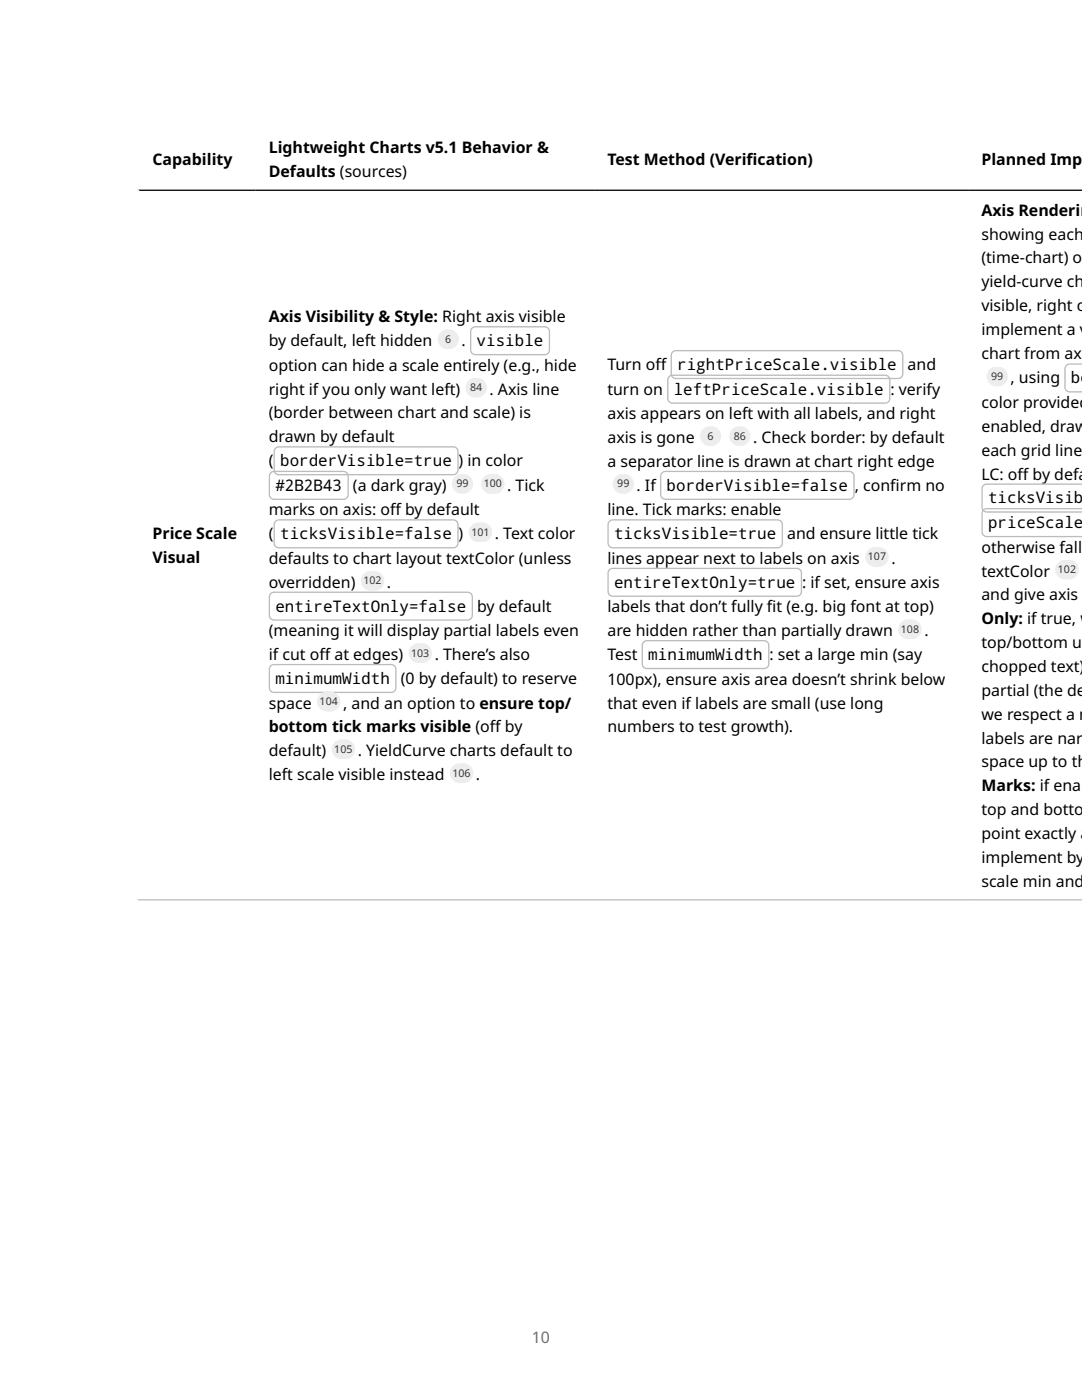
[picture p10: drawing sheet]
<svg xmlns="http://www.w3.org/2000/svg" width="216mm" height="279mm" viewBox="0 0 216 279" stroke-linecap="round" stroke-linejoin="round" font-family="sans-serif">
<defs><g id="words">
<g font-size="3.2">
<text x="30.4" y="33">Capability</text>
<text x="53.6" y="30.6">Lightweight Charts v5.1 Behavior &amp;</text>
<text x="53.6" y="35.4">Defaults (sources)</text>
<text x="121.2" y="33">Test Method (Verif</text>
<text x="149" y="33">ication)</text>
<text x="195.8" y="33">Planned Impl</text>
<text x="195.8" y="43">Axis Renderin</text>
<text x="195.8" y="47.8">showing each</text>
<text x="195.8" y="52.6">(time-chart) on</text>
<text x="195.8" y="57.3">yield-curve cha</text>
<text x="53.6" y="64.3">Axis Visibility &amp; Style: Right axis visible</text>
<text x="195.8" y="62.1">visible, right of</text>
<text x="53.6" y="69.1">by default, left hidden</text>
<text x="92.1" y="69.1">.</text>
<text x="95.1" y="69.1">visible</text>
<text x="195.8" y="66.8">implement a v</text>
<text x="195.8" y="71.6">chart from axis</text>
<text x="53.6" y="74">option can hide a scale entirely (e.g., hide</text>
<text x="121.2" y="73.8">Turn of</text>
<text x="130.8" y="73.8">f</text>
<text x="135.1" y="73.8">rightPriceScale.visible</text>
<text x="181.1" y="73.8">and</text>
<text x="201.6" y="76.5">, using</text>
<text x="213.7" y="76.5">bo</text>
<text x="53.6" y="78.8">right if you only want left)</text>
<text x="53.6" y="83.5">(border between chart and scale) is</text>
<text x="97.7" y="78.8">. Axis line</text>
<text x="121.2" y="78.8">turn on</text>
<text x="121.2" y="83.7">axis appears on left with all labels, and right</text>
<text x="134.4" y="78.8">leftPriceScale.visible</text>
<text x="177.7" y="78.8">: verify</text>
<text x="195.8" y="81.4">color provided</text>
<text x="53.6" y="88.3">drawn by default</text>
<text x="121.2" y="88.4">axis is gone</text>
<text x="150.3" y="88.4">. Check border: by default</text>
<text x="195.8" y="86.2">enabled, draw</text>
<text x="53.6" y="93">(</text>
<text x="55.9" y="93">borderVisible=true</text>
<text x="91.5" y="93">) in color</text>
<text x="121.2" y="93.2">a separator line is drawn at chart right edge</text>
<text x="195.8" y="91">each grid line o</text>
<text x="195.8" y="95.7">LC: of</text>
<text x="203" y="95.7">f by defa</text>
<text x="54.9" y="98">#2B2B43</text>
<text x="70.4" y="98">(a dark gray)</text>
<text x="101.2" y="98">. Tick</text>
<text x="127" y="98">. If</text>
<text x="133" y="98">borderVisible=false</text>
<text x="170.5" y="98">, conf</text>
<text x="177.6" y="98">irm no</text>
<text x="197.1" y="100.5">ticksVisibl</text>
<text x="30.4" y="107.6">Price Scale</text>
<text x="53.6" y="102.9">marks on axis: of</text>
<text x="53.6" y="107.6">(</text>
<text x="55.9" y="107.6">ticksVisible=false</text>
<text x="77.8" y="102.9">f by default</text>
<text x="91.5" y="107.6">)</text>
<text x="98.7" y="107.6">. Text color</text>
<text x="121.2" y="102.9">line. Tick marks: enable</text>
<text x="122.5" y="107.6">ticksVisible=true</text>
<text x="157.1" y="107.6">and ensure little tick</text>
<text x="197.1" y="105.4">priceScale.</text>
<text x="30.4" y="112.4">Visual</text>
<text x="53.6" y="112.5">defaults to chart layout textColor (unless</text>
<text x="121.2" y="112.5">lines appear next to labels on axis</text>
<text x="177.9" y="112.5">.</text>
<text x="195.8" y="110.3">otherwise fallb</text>
<text x="53.6" y="117.3">overridden)</text>
<text x="77.2" y="117.3">.</text>
<text x="122.5" y="117.3">entireTextOnly=true</text>
<text x="160.1" y="117.3">: if set, ensure axis</text>
<text x="195.8" y="115.1">textColor</text>
<text x="195.8" y="119.8">and give axis e</text>
<text x="54.9" y="122.1">entireTextOnly=false</text>
<text x="95.2" y="122.1">by default</text>
<text x="121.2" y="122.2">labels that don’t fully f</text>
<text x="153" y="122.2">it (e.g. big font at top)</text>
<text x="195.8" y="124.6">Only: if true, w</text>
<text x="53.6" y="127">(meaning it will display partial labels even</text>
<text x="53.6" y="131.7">if cut of</text>
<text x="63.7" y="131.7">f at edges)</text>
<text x="86.7" y="131.7">. There’s also</text>
<text x="121.2" y="127">are hidden rather than partially drawn</text>
<text x="121.2" y="131.7">Test</text>
<text x="129.4" y="131.7">minimumWidth</text>
<text x="153.5" y="131.7">: set a large min (say</text>
<text x="184.4" y="127">.</text>
<text x="195.8" y="129.3">top/bottom un</text>
<text x="54.9" y="136.5">minimumWidth</text>
<text x="80" y="136.5">(0 by default) to reserve</text>
<text x="121.2" y="136.6">100px), ensure axis area doesn’t shrink below</text>
<text x="195.8" y="134.1">chopped text)</text>
<text x="53.6" y="141.4">space</text>
<text x="68.5" y="141.4">, and an option to ensure top/</text>
<text x="121.2" y="141.4">that even if labels are small (use long</text>
<text x="195.8" y="138.9">partial (the def</text>
<text x="195.8" y="143.6">we respect a m</text>
<text x="53.6" y="146.2">bottom tick marks visible (of</text>
<text x="97.8" y="146.2">f by</text>
<text x="121.2" y="146.2">numbers to test growth).</text>
<text x="195.8" y="148.4">labels are narr</text>
<text x="53.6" y="150.9">default)</text>
<text x="53.6" y="155.7">left scale visible instead</text>
<text x="71.4" y="150.9">. YieldCurve charts default to</text>
<text x="95" y="155.7">.</text>
<text x="195.8" y="153.2">space up to th</text>
<text x="195.8" y="157.9">Marks: if enab</text>
<text x="195.8" y="162.7">top and bottom</text>
<text x="195.8" y="167.4">point exactly a</text>
<text x="195.8" y="172.2">implement by</text>
<text x="195.8" y="177">scale min and</text>
</g>
<text font-size="3.2" fill="#6e6e6e" x="106.1" y="267.9">10</text>
<g font-size="2.1" fill="#333">
<text x="88.9" y="68.4">6</text>
<text x="197.8" y="75.8">99</text>
<text x="93.8" y="78.1">84</text>
<text x="141.2" y="87.7">6</text>
<text x="146.4" y="87.7">86</text>
<text x="91.1" y="97.3">99</text>
<text x="96.5" y="97.3">100</text>
<text x="123.2" y="97.3">99</text>
<text x="94.1" y="106.9">101</text>
<text x="173.2" y="111.8">107</text>
<text x="72.5" y="116.6">102</text>
<text x="211.1" y="114.4">102</text>
<text x="82" y="131">103</text>
<text x="179.8" y="126.3">108</text>
<text x="63.8" y="140.7">104</text>
<text x="66.7" y="150.2">105</text>
<text x="90.3" y="155">106</text>
</g>
</g></defs>
<path d="M27.5 25.5h188.4M27.6 25.4v154.3" fill="none" stroke="#fff" stroke-width=".26"/>
<path d="M27.5 38h188.4" fill="none" stroke="#000" stroke-width=".26"/>
<path d="M27.5 179.6h188.4" fill="none" stroke="#bbb" stroke-width=".26"/>
<g fill="#bbb">
<path d="M94.3 65.6l.5-.2h13.9a.8 .8 0 0 1 .8 .7v3.7a.8 .8 0 0 1-.8 .8h-13.9a.8 .8 0 0 1-.8-.8v-3.7zM94.2 65.3l.6-.2h13.9a1.06 1.06 0 0 1 1.1 1v3.7a1.06 1.06 0 0 1-1.1 1.1h-13.9a1.06 1.06 0 0 1-1-1.1v-3.7v-.3z" fill-rule="evenodd"/>
<path d="M55.1 89.5l.5-.2h34.9a.8 .8 0 0 1 .7 .8v3.7a.8 .8 0 0 1-.7 .8h-34.9a.8 .8 0 0 1-.8-.8v-3.7zM54.8 89.5l.5-.4 .3-.1h34.9a1.06 1.06 0 0 1 1 1.1v3.7a1.06 1.06 0 0 1-1 1.1h-34.9a1.06 1.06 0 0 1-1-1.1v-3.7z" fill-rule="evenodd"/>
<path d="M54.1 94.5l.6-.3h13.8a.8 .8 0 0 1 .8 .8v3.7a.8 .8 0 0 1-.8 .8h-13.8a.8 .8 0 0 1-.8-.8v-3.7zM53.8 94.4l.5-.4h.4h13.8a1.06 1.06 0 0 1 1.1 1v3.7a1.06 1.06 0 0 1-1.1 1.1h-13.8a1.06 1.06 0 0 1-1.1-1.1v-3.7z" fill-rule="evenodd"/>
<path d="M55.1 104.1l.5-.2h34.9a.8 .8 0 0 1 .7 .8v3.7a.8 .8 0 0 1-.7 .8h-34.9a.8 .8 0 0 1-.8-.8v-3.7zM54.8 104.1l.5-.4 .3-.1h34.9a1.06 1.06 0 0 1 1 1.1v3.7a1.06 1.06 0 0 1-1 1h-34.9a1.06 1.06 0 0 1-1-1v-3.7z" fill-rule="evenodd"/>
<path d="M54.1 118.6l.6-.3h38.6a.8 .8 0 0 1 .8 .8v3.7a.8 .8 0 0 1-.8 .8h-38.6a.8 .8 0 0 1-.8-.8v-3.7zM53.8 118.5l.5-.4h.4h38.6a1.06 1.06 0 0 1 1.1 1v3.7a1.06 1.06 0 0 1-1.1 1.1h-38.6a1.06 1.06 0 0 1-1.1-1.1v-3.7z" fill-rule="evenodd"/>
<path d="M54.1 133l.6-.2h23.4a.8 .8 0 0 1 .8 .8v3.7a.8 .8 0 0 1-.8 .8h-23.4a.8 .8 0 0 1-.8-.8v-3.7zM53.8 132.9l.5-.3 .4-.1h23.4a1.06 1.06 0 0 1 1 1.1v3.7a1.06 1.06 0 0 1-1 1h-23.4a1.06 1.06 0 0 1-1.1-1v-3.7z" fill-rule="evenodd"/>
<path d="M134.3 70.3l.6-.2h44.3a.8 .8 0 0 1 .8 .8v3.7a.8 .8 0 0 1-.8 .8h-44.3a.8 .8 0 0 1-.8-.8v-3.7zM134 70.3l.5-.4 .4-.1h44.3a1.06 1.06 0 0 1 1.1 1.1v3.7a1.06 1.06 0 0 1-1.1 1.1h-44.3a1.06 1.06 0 0 1-1.1-1.1v-3.7z" fill-rule="evenodd"/>
<path d="M133.6 75.3l.6-.3h42.4a.8 .8 0 0 1 .8 .8v3.7a.8 .8 0 0 1-.8 .8h-42.4a.8 .8 0 0 1-.8-.8v-3.7zM133.3 75.2l.5-.4h.4h42.4a1.06 1.06 0 0 1 1.1 1v3.7a1.06 1.06 0 0 1-1.1 1.1h-42.4a1.06 1.06 0 0 1-1.1-1.1v-3.7z" fill-rule="evenodd"/>
<path d="M132.2 94.5l.6-.3h36.7a.8 .8 0 0 1 .8 .8v3.7a.8 .8 0 0 1-.8 .8h-36.7a.8 .8 0 0 1-.8-.8v-3.7zM131.9 94.4l.5-.4h.4h36.7a1.06 1.06 0 0 1 1 1v3.7a1.06 1.06 0 0 1-1 1.1h-36.7a1.06 1.06 0 0 1-1.1-1.1v-3.7z" fill-rule="evenodd"/>
<path d="M121.7 104.1l.6-.2h32.9a.8 .8 0 0 1 .8 .8v3.7a.8 .8 0 0 1-.8 .8h-32.9a.8 .8 0 0 1-.8-.8v-3.7zM121.4 104.1l.5-.4 .4-.1h32.9a1.06 1.06 0 0 1 1 1.1v3.7a1.06 1.06 0 0 1-1 1h-32.9a1.06 1.06 0 0 1-1.1-1v-3.7z" fill-rule="evenodd"/>
<path d="M121.7 113.8l.6-.2h36.7a.8 .8 0 0 1 .8 .8v3.7a.8 .8 0 0 1-.8 .8h-36.7a.8 .8 0 0 1-.8-.8v-3.7zM121.4 113.7l.5-.3 .4-.1h36.7a1.06 1.06 0 0 1 1.1 1.1v3.7a1.06 1.06 0 0 1-1.1 1h-36.7a1.06 1.06 0 0 1-1.1-1v-3.7z" fill-rule="evenodd"/>
<path d="M128.5 128.2l.6-.2h23.4a.8 .8 0 0 1 .8 .8v3.7a.8 .8 0 0 1-.8 .8h-23.4a.8 .8 0 0 1-.8-.8v-3.7zM128.2 128.2l.6-.4 .3-.1h23.4a1.06 1.06 0 0 1 1 1.1v3.7a1.06 1.06 0 0 1-1 1.1h-23.4a1.06 1.06 0 0 1-1.1-1.1v-3.7z" fill-rule="evenodd"/>
<path d="M212.9 73l.5-.2h2.5v5.3h-2.5a.8 .8 0 0 1-.8-.8v-3.7zM212.6 73l.5-.4 .3-.1h2.5v5.8h-2.5a1.06 1.06 0 0 1-1-1v-3.7z" fill-rule="evenodd"/>
<path d="M196.3 97l.6-.3h19v5.3h-19a.8 .8 0 0 1-.8-.8v-3.7zM196 96.9l.6-.4h.3h19v5.8h-19a1.06 1.06 0 0 1-1.1-1.1v-3.7z" fill-rule="evenodd"/>
<path d="M196.3 101.9l.6-.2h19v5.2h-19a.8 .8 0 0 1-.8-.7v-3.7zM196 101.8l.6-.4h.3h19v5.8h-19a1.06 1.06 0 0 1-1.1-1v-3.7z" fill-rule="evenodd"/>
</g>
<g fill="#ededed">
<path d="M87.3 65.7h4.3v4h-4.3z"/>
<path d="M92.9 75.4h4.3v4h-4.3z"/>
<path d="M90.2 94.6h4.2v4h-4.2z"/>
<path d="M96 94.6h4.7v4h-4.7z"/>
<path d="M93.5 104.3h4.7v3.9h-4.7z"/>
<path d="M72 113.9h4.7v4h-4.7z"/>
<path d="M81.5 128.4h4.7v3.9h-4.7z"/>
<path d="M63.2 138h4.7v4h-4.7z"/>
<path d="M66.2 147.6h4.7v3.9h-4.7z"/>
<path d="M89.7 152.3h4.7v4h-4.7z"/>
<path d="M139.7 85.1h4.2v3.9h-4.2z"/>
<path d="M145.5 85.1h4.2v3.9h-4.2z"/>
<path d="M122.3 94.6h4.2v4h-4.2z"/>
<path d="M172.6 109.2h4.7v3.9h-4.7z"/>
<path d="M179.2 123.6h4.7v4h-4.7z"/>
<path d="M196.9 73.2h4.2v3.9h-4.2z"/>
<path d="M210.6 111.7h4.7v4h-4.7z"/>
</g>
<use href="#words"/>
</svg>
